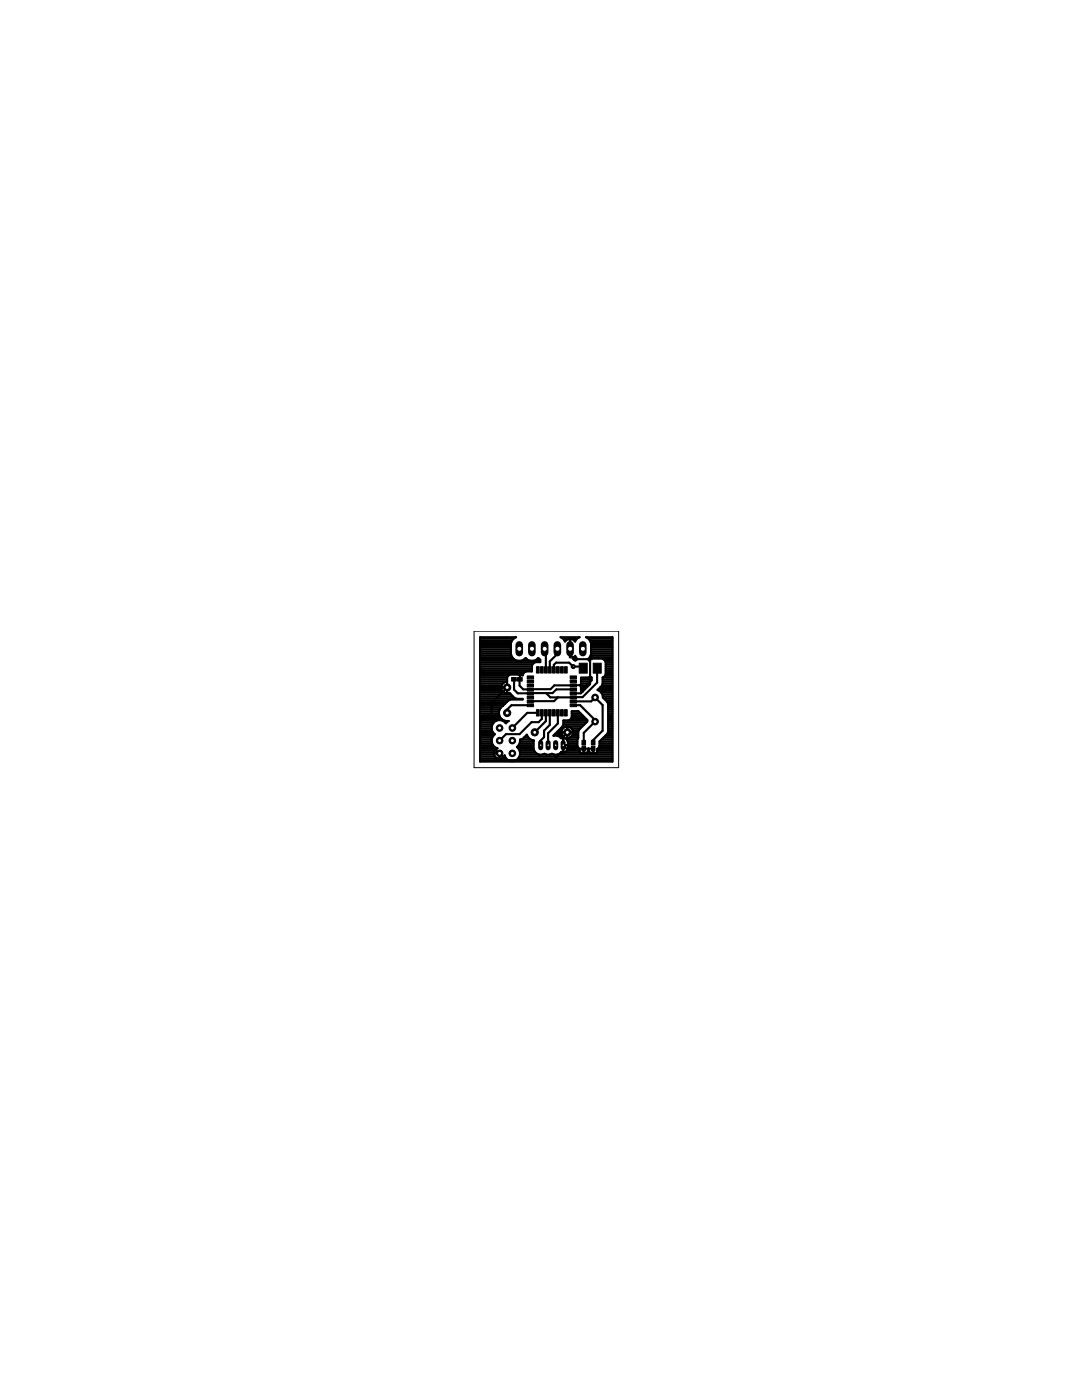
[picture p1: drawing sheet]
<svg xmlns="http://www.w3.org/2000/svg" width="216mm" height="279mm" viewBox="0 0 216 279" stroke-linecap="round" stroke-linejoin="round" font-family="sans-serif">
<g fill="#000" stroke="#000" stroke-width=".2">
<path d="M102.1 135.2h.9v.7h-.9zM103.3 135.2h.9v.7h-.9zM105.2 139.7h1.3v.6h-1.3zM105.2 138.9h1.3v.5h-1.3zM105.2 138.1h1.3v.5h-1.3zM105.2 137.3h1.3v.6h-1.3zM105.2 136.5h1.3v.6h-1.3zM105.2 135.7h1.3v.5h-1.3zM105.2 134.9h1.3v.5h-1.3zM107 133.1h.6v1.2h-.6zM107.8 133.1h.6v1.2h-.6zM108.6 133.1h.6v1.2h-.6z"/>
<path d="M109.4 133.1h.6v1.2h-.6zM110.2 133.1h.6v1.2h-.6zM111 133.1h.6v1.2h-.6zM111.8 133.1h.6v1.2h-.6zM112.6 133.1h.6v1.2h-.6zM113.8 134.9h1.2v.5h-1.2zM113.8 135.7h1.2v.5h-1.2zM113.8 136.5h1.2v.6h-1.2zM113.8 137.3h1.2v.6h-1.2zM113.8 138.1h1.2v.5h-1.2zM113.8 138.9h1.2v.5h-1.2zM113.8 139.7h1.2v.6h-1.2z"/>
<path d="M115.6 132.4h1.6v1.9h-1.6zM118.4 132.4h1.6v1.9h-1.6zM105.2 140.5h1.3v.5h-1.3zM107 141.6h.6v1.3h-.6zM107.8 141.6h.6v1.3h-.6zM108.6 141.6h.6v1.3h-.6zM109.4 141.6h.6v1.3h-.6zM110.2 141.6h.6v1.3h-.6zM111 141.6h.6v1.3h-.6zM111.8 141.6h.6v1.3h-.6zM112.6 141.6h.6v1.3h-.6zM113.8 140.5h1.2v.5h-1.2z"/>
<path d="M116.1 148.9h.7v1h-.7zM116.1 147.8h.7v.9h-.7zM118 148.9h.7v1h-.7zM118 147.7h.7v1h-.7z"/>
</g>
<g fill="none" stroke="#000" stroke-width=".42">
<path d="M95.8 136.8h4.3M95.8 131.9h12M95.8 135.3h5.4M95.8 131.1h6.4M95.8 139.7h5.8M95.8 139.4h7M95.8 139h6.6M95.8 138.6h6.2M95.8 138.2h4.9M95.8 137.9h4.4M95.8 137.5h4.3M95.8 137.1h4.2"/>
<path d="M95.8 136.4h4.6M95.8 136h5.4M95.8 135.6h5.4M95.8 134.9h5.4M95.8 134.5h5.7M95.8 134.1h8.9M95.8 133.8h10.3M95.8 133.4h10.3M95.8 133h10.3M95.8 132.6h10.4M95.8 132.3h10.8M95.8 131.5h6.7"/>
<path d="M95.8 130.8h6.2M95.8 130.4h6.1M95.8 130h6.1M95.8 129.6h6.1M95.8 129.3h6.1M95.8 128.9h6.1M95.8 128.5h6.1M95.8 128.1h6.2M95.8 127.8h6.4M95.8 127.4h6.8M100 137.2h1.2M100 137.1l.1 .4"/>
<path d="M100.1 137.5a1.18 1.18 0 0 0 1.5 .8M100.1 136.8l-.1 .3M101.2 135.1l.5-.5h1.8l.3 .3-.1 1.9 .7 .8 5.5-.1 .7-.7h6.5M101.2 137.2l-3.1 3.1v8.6l1.4 1.4M101.2 136a1.21 1.21 0 0 0-1.1 .8M101.2 138.2h.1M101.2 137.9h.1M101.2 137.5h.1M101.6 138.3h.1M101.7 138.3a2.29 2.29 0 0 0 2.6 1.2v.1h-2.4l-.4 .2-1.1 1.1M102.2 131.2l.5 .4 .6 .3M102.2 131.2l-.3-.6v-2.2l.3-.6 .8-.6h-7.2v24.8h26.4v-24.8h-5.3l.8 .6 .2 .6v2.2l-.2 .6-.3 .3 .4 .2 .4-.3h1.9l.4 .2 .4 .6v2.3"/>
<path d="M102.6 135.6v2l.7 .8 7-.1 .7-.7h3.4M103.6 134.5h.8M103.9 131.9l1-.6 .3 .3 .6 .3M104.7 131.5h.4M104.7 134.1l-.4 .7-.5-.1-.6-.4h-1.3l-.6 .4-.1 .3v3.4M106.5 131.9l.6-.3 .3-.3 .4 .4v.4h-1l-.5 .4-.2 .4v1.1l-1.4 .1M107.2 131.5h.4M108.7 129.5l.2 .2v4M111.2 129.5v1.1l-1.5 1.4v1.7M111.3 139.2l-.7 .7-4.8 .1M111.8 127.2h3.9l-.4 .1-.5 .7-.4-.3-.6-.2v1.9l-.1-1.9-.6 .2-.4 .3-.5-.7zM112.3 127.4h2.9"/>
<path d="M112.6 127.8h.4M113.7 130.8h.1M113.7 130.4h.1M113.7 130h.1M113.7 129.6h.1M113.7 129.3h.1M113.7 128.9h.1M113.7 128.5h.1M113.7 128.1h.1M113.7 127.8h.1M113.7 129.5v1.1l1 1h2.6l.5 .4v4.5l-1.9 1.9h-1.5M113.8 131.1l-.1-1.6v1.6h.1"/>
<path d="M114.4 131.5h.8M114.4 140h3.6l.7-.8 1.5 1.5v5.1l-1.8 1.9v.5M114.5 127.8h.4M114.6 131.1h.3M114.6 131.7h.1M114.9 131.2l.3 .3-.4 .3-.2-.1M114.9 131.2l-.1-.3-.6 .5 .4 .3M115.8 136.8h.1M115.8 136.8l.1 .3M115.9 137.1v.8M115.9 137.9h.1M115.9 137.5h.4"/>
<path d="M115.9 137.1h.8M115.9 136.4h1.6M115.9 136h1.9M115.9 135.6h2.1M116 136.7l.2 .3v1M116.4 133.3l-.3-.3h-1.7l-.8-.8h-2.6l-.5 .5v1M117.3 127.4h4.9M117.3 135.3l.5-.3 .2 .2v.6l-2.1 2.1M117.5 131.5h.5M117.7 131.1h4.5M117.7 127.8h4.5M117.9 130.8h4.3"/>
<path d="M117.9 128.1h4.3M117.9 130.4h4.3M117.9 130h4.3M117.9 129.6h4.3M117.9 129.3h4.3M117.9 128.9h4.3M117.9 128.5h4.3M118 135.3h-2.1v1.1l-.1 .4M119.2 133.3l-.1 2.9-2.9 2.9-6.4 .1-.8-.9M119.4 137.5h2.8M119.6 137.9l.5 .4 .2 .9 .9 .9 .1 .4v5.5l-.1 .5M119.6 137.9h2.6"/>
<path d="M119.8 137.1h2.4M120 138.2h2.2M120.1 136.8h2.1M120.2 138.6h2M120.2 135.2a2.14 2.14 0 0 1-1 2.5l.4 .2M120.2 135.3h2M120.2 136.4h2M120.2 136h2M120.2 135.6h2M120.3 139h1.9M120.3 131.5h1.9M120.5 139.4h1.7"/>
<path d="M120.7 134.9h1.5M120.8 131.9h1.4M120.8 139.7h1.4M120.9 134.5l-.2 .4-.5 .3M120.9 134.5h1.3M120.9 134.1h1.3M120.9 133.8h1.3M120.9 133.4h1.3M120.9 133h1.3M120.9 132.6h1.3M120.9 132.3h1.3M95.8 151.7h26.4"/>
<path d="M95.8 143.8h3.2M95.8 148.7h2.6M95.8 150.2h2.8M95.8 150.6h2.8M95.8 147.6h2.3M95.8 151.3h3.4M95.8 151h2.9M95.8 149.8h2.9M95.8 149.5h3.2M95.8 149.1h2.9M95.8 148.3h2.4M95.8 148h2.3"/>
<path d="M95.8 147.2h2.4M95.8 146.9h2.6M95.8 146.5h2.9M95.8 146.1h2.5M95.8 145.7h2.4M95.8 145.4h2.3M95.8 145h2.3M95.8 144.6h2.5M95.8 144.2h2.7M95.8 143.5h4.3M95.8 143.1h4M95.8 142.7h3.8"/>
<path d="M95.8 142.4h3.8M95.8 142h3.8M95.8 141.6h3.9M95.8 141.2h4.1M95.8 140.9h4.6M95.8 140.5h5M95.8 140.1h5.3M98.1 145v.6l.2 .6 .4 .3a1.56 1.56 0 0 0-.6 1.6 1.56 1.56 0 0 0 1.2 1.2M98.6 150.3h1.1M98.7 150.9a1.12 1.12 0 0 0 1.9 0M99.3 149.3a1.11 1.11 0 0 0-.6 1.6M99.3 149.3v.1"/>
<path d="M99.7 151.5v-1.2l1.3 1.4M99.7 150.6h.1M99.7 151.3h.1M99.7 151h.1M100.2 151.3h.8M100.3 143.8h.5M100.4 140.9a1.64 1.64 0 0 0-.8 2 1.64 1.64 0 0 0 1.9 1l-.6 .5a1.58 1.58 0 0 0-1.6-.7 1.58 1.58 0 0 0-1.2 1.3M100.6 151h.2M100.7 150.8h.1M100.7 150.8l-.1 .1M100.8 144.2h.2M103.1 149.1h3.4"/>
<path d="M103.4 151.3h18.8M103.5 148.7h3M103.5 148.7l-.4 .4a1.58 1.58 0 0 1 0 2.5 1.58 1.58 0 0 1-2.4-.8M103.5 149.5h3M103.6 151h18.6M103.7 149.8h2.9M103.7 148.3h2.8M103.8 150.2h3.1M103.8 150.6h3.7M103.8 148h2.7M103.9 147.6h2M104.5 147.2h1"/>
<path d="M104.9 146.9h.3M105.8 140.8l-3.7-.1-.9 .9v.7M106.5 147.9v-.1a1.46 1.46 0 0 1-1.4-1.2 1.81 1.81 0 0 1-1.3 1v.5l-.3 .6M106.5 147.9v1.6a1.43 1.43 0 0 0 2.1 .9l.5 .2h.6l.4-.2a1.37 1.37 0 0 0 1.9-.3l.3 .1M107.3 142.3h-2.1l-3 3M108.1 142.3v1.2l-.6 .6h-1.4l-2.4 2.4h-2.7l-1.3 1.3M108.2 150.6h.8M108.9 142.3v1.6l-2.2 2.3M109.7 142.3v2.4l-1.1 1.1v1.3l-.8 .8v.7l.1 .1M109.7 150.6h.8M110.5 146.9l1.7-1.9 .2-.4v-.8h1l.6-.4 .1-1.5h1.3l1.8 1.8v.3l-1.7 1.6-.1 .4v1.2M110.5 146.9a1.34 1.34 0 0 1 1.5 .4h.6l.5 .3"/>
<path d="M110.5 146.9h.1M110.8 146.5h1.2M111.1 146.1h.9M111.2 150.6h11M111.3 146.9h.9M111.3 142.3v2.1l-1.9 1.9v2.4M111.5 145.7h.6M111.9 150.2h3.9M111.9 147.2h.8M111.9 145.4h.4M112 146.2h2.3M112.1 145.7a1.18 1.18 0 0 1 1.1-.7 1.18 1.18 0 0 1 1.1 .7"/>
<path d="M112.1 145.7a1.17 1.17 0 0 0 1.1 1.6 1.17 1.17 0 0 0 1.1-1.6M112.2 145h4M112.4 149.8l-1.9 1.9M112.4 147.6h.1M112.4 149.8h.1M112.4 149.5h.1M112.4 149.1h.1M112.4 148.3h.1M112.4 148h.1M112.4 143.8h4.8M112.4 144.6h4.2M112.4 144.2h4.5"/>
<path d="M113.1 149.8h2.6M113.1 147.6l.2 .3M113.1 147.6h2.1M113.2 146.2l-.8 .8v3.2M113.2 145v2.3M113.2 147.2h.1M113.2 146.9h.1M113.2 146.5h.1M113.2 146.1h.1M113.2 145.7h.1M113.2 145.4h.1M113.3 147.9v1.6l-.3 .5-.5 .2"/>
<path d="M113.3 149.5h2.3M113.3 148h1.9M113.3 149.1h2M113.3 148.3h1.9M113.6 147.2h1.8M113.9 143.5h3M114 145.4h1.8M114.1 143.1h2.5M114.1 142.7h2.1M114.1 142.4h1.7M114.1 142h1.3M114.1 146.9h1.3"/>
<path d="M114.3 145.7h1.2M114.3 146.5h1.1M114.3 146.1h1.1M114.4 140.8l1.4-.1 2.9 3v.3l-2.2 2.3v1.9M115.2 148.7h-2.8l.7 .7h5.3M115.4 147.2l-.2 .4v1.3l.4 .6M115.6 149.5l.1 .7 .4 .1h.9l.3-.2v-.6h.2M116.5 149.6v.7M116.5 149.6h.1M116.5 150.2h.1M116.5 149.8h.1M117.2 150.2h.5"/>
<path d="M117.3 149.8h.2M117.3 149.5h.2M117.5 149.5l.1 .6 .3 .2 1.1-.1 .2-.1v-.6M118.4 149.6v.7M118.4 149.6h.1M118.4 150.2h.1M118.4 149.8h.1M119 150.2h3.2M119.2 149.8h3M119.2 149.5h3M119.5 149.1h2.7M119.6 148.7h2.6"/>
<path d="M119.6 148.3h2.6M119.7 148h2.5M120 147.6h2.2M120.4 147.2h1.8M120.8 146.9h1.4M121.2 146.5h1M121.2 146.5l-1.6 1.5v.8l-.4 .7M121.2 140.1h1M121.3 146.1h.9M121.3 143.8h.9M121.3 145.7h.9M121.3 145.4h.9"/>
<path d="M121.3 145h.9M121.3 144.6h.9M121.3 144.2h.9M121.3 143.5h.9M121.3 143.1h.9M121.3 142.7h.9M121.3 142.4h.9M121.3 142h.9M121.3 141.6h.9M121.3 141.2h.9M121.3 140.9h.9M121.3 140.5h.9"/>
</g>
<circle cx="106.7" cy="146.2" r=".72" fill="#000" stroke="#000" stroke-width=".2"/>
<circle cx="106.7" cy="146.2" r=".4" fill="#fff" stroke="#000" stroke-width=".2"/>
<circle cx="113.2" cy="146.2" r=".72" fill="#000" stroke="#000" stroke-width=".2"/>
<circle cx="113.2" cy="146.2" r=".4" fill="#fff" stroke="#000" stroke-width=".2"/>
<path d="M109.4 148.2v1" fill="none" stroke="#000" stroke-width="1"/>
<circle cx="109.4" cy="148.7" r=".25" fill="#fff" stroke="#000" stroke-width=".2"/>
<path d="M107.9 148.2v1" fill="none" stroke="#000" stroke-width="1"/>
<circle cx="107.9" cy="148.7" r=".25" fill="#fff" stroke="#000" stroke-width=".2"/>
<path d="M110.9 148.2v1" fill="none" stroke="#000" stroke-width="1"/>
<circle cx="110.9" cy="148.7" r=".25" fill="#fff" stroke="#000" stroke-width=".2"/>
<path d="M112.4 148.2v1" fill="none" stroke="#000" stroke-width="1"/>
<circle cx="112.4" cy="148.7" r=".25" fill="#fff" stroke="#000" stroke-width=".2"/>
<circle cx="118.7" cy="144" r=".66" fill="#000" stroke="#000" stroke-width=".2"/>
<circle cx="118.7" cy="144" r=".4" fill="#fff" stroke="#000" stroke-width=".2"/>
<circle cx="118.7" cy="139.2" r=".66" fill="#000" stroke="#000" stroke-width=".2"/>
<circle cx="118.7" cy="139.2" r=".4" fill="#fff" stroke="#000" stroke-width=".2"/>
<path d="M103.6 128.7v1.5" fill="none" stroke="#000" stroke-width="1.5"/>
<circle cx="103.6" cy="129.5" r=".51" fill="#fff" stroke="#000" stroke-width=".2"/>
<path d="M106.1 128.7v1.5" fill="none" stroke="#000" stroke-width="1.5"/>
<circle cx="106.2" cy="129.5" r=".51" fill="#fff" stroke="#000" stroke-width=".2"/>
<path d="M108.7 128.7v1.5" fill="none" stroke="#000" stroke-width="1.5"/>
<circle cx="108.7" cy="129.5" r=".51" fill="#fff" stroke="#000" stroke-width=".2"/>
<path d="M111.2 128.7v1.5" fill="none" stroke="#000" stroke-width="1.5"/>
<circle cx="111.2" cy="129.5" r=".51" fill="#fff" stroke="#000" stroke-width=".2"/>
<path d="M113.7 128.7v1.5" fill="none" stroke="#000" stroke-width="1.5"/>
<circle cx="113.8" cy="129.5" r=".51" fill="#fff" stroke="#000" stroke-width=".2"/>
<path d="M116.3 128.7v1.5" fill="none" stroke="#000" stroke-width="1.5"/>
<circle cx="116.3" cy="129.5" r=".51" fill="#fff" stroke="#000" stroke-width=".2"/>
<circle cx="99.7" cy="145.3" r=".66" fill="#000" stroke="#000" stroke-width=".2"/>
<circle cx="99.7" cy="145.3" r=".4" fill="#fff" stroke="#000" stroke-width=".2"/>
<circle cx="99.7" cy="147.8" r=".66" fill="#000" stroke="#000" stroke-width=".2"/>
<circle cx="99.7" cy="147.8" r=".4" fill="#fff" stroke="#000" stroke-width=".2"/>
<circle cx="99.7" cy="150.3" r=".66" fill="#000" stroke="#000" stroke-width=".2"/>
<circle cx="99.7" cy="150.3" r=".4" fill="#fff" stroke="#000" stroke-width=".2"/>
<circle cx="102.2" cy="150.3" r=".66" fill="#000" stroke="#000" stroke-width=".2"/>
<circle cx="102.2" cy="150.3" r=".4" fill="#fff" stroke="#000" stroke-width=".2"/>
<circle cx="102.2" cy="147.8" r=".66" fill="#000" stroke="#000" stroke-width=".2"/>
<circle cx="102.2" cy="147.8" r=".4" fill="#fff" stroke="#000" stroke-width=".2"/>
<circle cx="102.2" cy="145.3" r=".66" fill="#000" stroke="#000" stroke-width=".2"/>
<circle cx="102.2" cy="145.3" r=".4" fill="#fff" stroke="#000" stroke-width=".2"/>
<circle cx="101.2" cy="142.3" r=".72" fill="#000" stroke="#000" stroke-width=".2"/>
<circle cx="101.2" cy="142.3" r=".4" fill="#fff" stroke="#000" stroke-width=".2"/>
<circle cx="101.2" cy="137.2" r=".72" fill="#000" stroke="#000" stroke-width=".2"/>
<circle cx="101.2" cy="137.2" r=".4" fill="#fff" stroke="#000" stroke-width=".2"/>
<circle cx="114.4" cy="133" r=".4" fill="#000" stroke="#000" stroke-width=".2"/>
<circle cx="114.4" cy="133" r=".19" fill="#fff" stroke="#000" stroke-width=".2"/>
<path d="M94.6 126h28.8v27.2h-28.8z" fill="none" stroke="#000" stroke-width=".2"/>
</svg>
